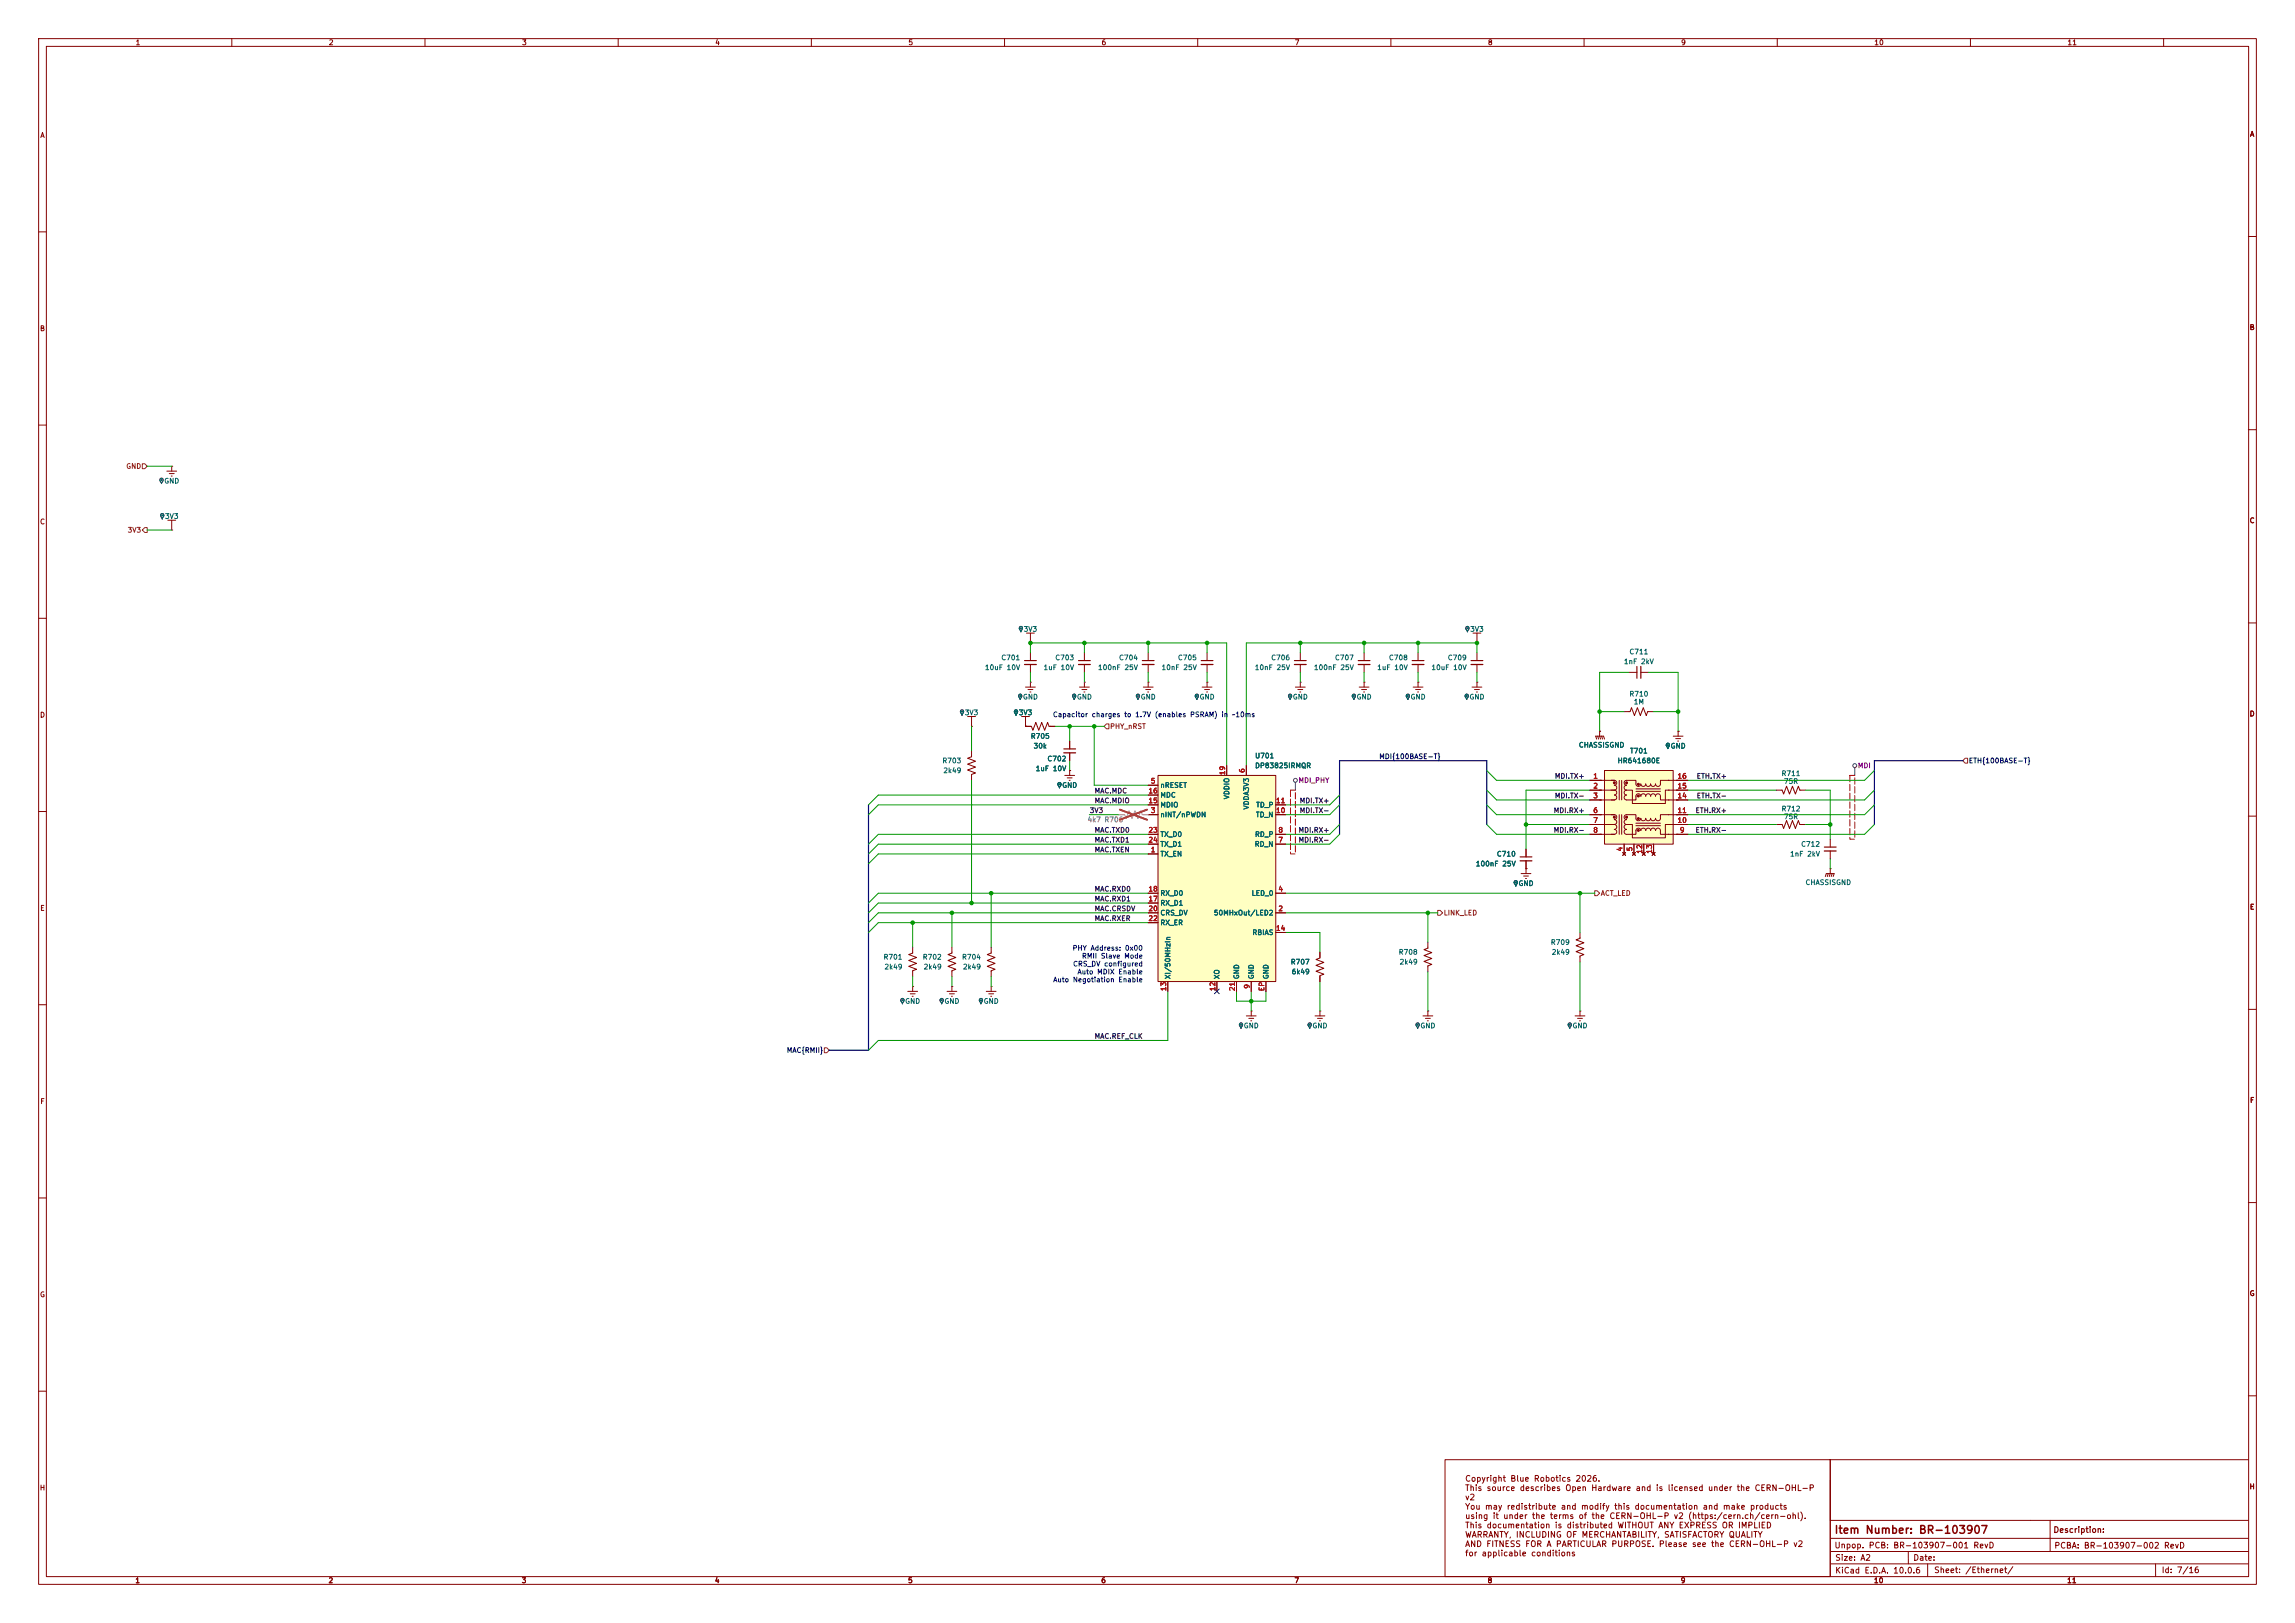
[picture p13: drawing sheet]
<svg xmlns="http://www.w3.org/2000/svg" width="594mm" height="420mm" viewBox="0 0 594 420" stroke-linecap="round" stroke-linejoin="round" font-family="sans-serif">
<defs><g id="words">
<text font-size="2" fill="#840000" x="474.7" y="397.4">Item Number: BR-103907</text>
<g font-size="1.5" fill="#840000">
<text x="379.1" y="383.8">Copyright Blue Robotics 2026.</text>
<text x="379.1" y="386.2">This source describes Open Hardware and is licensed under the CERN-OHL-P</text>
<text x="379.1" y="388.6">v2</text>
<text x="379.1" y="391">You may redistribute and modify this documentation and make products</text>
<text x="379.1" y="393.4">using it under the terms of the CERN-OHL-P v2 (https:/cern.ch/cern-ohl).</text>
<text x="379.1" y="395.8">This documentation is distributed WITHOUT ANY EXPRESS OR IMPLIED</text>
<text x="379.1" y="398.3">WARRANTY, INCLUDING OF MERCHANTABILITY, SATISFACTORY QUALITY</text>
<text x="379.1" y="400.7">AND FITNESS FOR A PARTICULAR PURPOSE. Please see the CERN-OHL-P v2</text>
<text x="474.7" y="401">Unpop. PCB: BR-103907-001 RevD</text>
<text x="531.3" y="397">Description:</text>
<text x="531.6" y="401.1">PCBA: BR-103907-002 RevD</text>
<text x="379.1" y="403.1">for applicable conditions</text>
<text x="474.9" y="404.2">Size: A2</text>
<text x="474.9" y="407.5">KiCad E.D.A. 10.0.6</text>
<text x="495.1" y="404.2">Date:</text>
<text x="500.5" y="407.4">Sheet: /Ethernet/</text>
<text x="559.4" y="407.4">Id: 7/16</text>
</g>
<g font-size="1.3" fill="#840000">
<text x="35" y="12">1</text>
<text x="85" y="12">2</text>
<text x="135" y="12">3</text>
<text x="185" y="12">4</text>
<text x="235" y="12">5</text>
<text x="285" y="12">6</text>
<text x="335" y="12">7</text>
<text x="385" y="12">8</text>
<text x="435" y="12">9</text>
<text x="485" y="12">10</text>
<text x="535" y="12">11</text>
<text x="10.3" y="36">A</text>
<text x="582.2" y="35.7">A</text>
<text x="10.2" y="86">B</text>
<text x="582.1" y="85.7">B</text>
<text x="10.2" y="136">C</text>
<text x="582.1" y="135.7">C</text>
<text x="10.2" y="186">D</text>
<text x="582.1" y="185.7">D</text>
<text x="10.3" y="236">E</text>
<text x="582.2" y="235.7">E</text>
<text x="10.3" y="286">F</text>
<text x="582.2" y="285.7">F</text>
<text x="10.2" y="336">G</text>
<text x="582.1" y="335.7">G</text>
<text x="10.2" y="386">H</text>
<text x="582.1" y="385.7">H</text>
<text x="34.9" y="410">1</text>
<text x="84.9" y="410">2</text>
<text x="134.9" y="410">3</text>
<text x="184.9" y="410">4</text>
<text x="234.9" y="410">5</text>
<text x="284.9" y="410">6</text>
<text x="334.9" y="410">7</text>
<text x="384.9" y="410">8</text>
<text x="434.9" y="410">9</text>
<text x="484.9" y="410">10</text>
<text x="534.9" y="410">11</text>
</g>
<g font-size="1.3" fill="#725600">
<text x="32.5" y="121.6">GND</text>
<text x="32.9" y="138.1">3V3</text>
<text x="287.2" y="188.9">PHY_nRST</text>
<text x="414.2" y="232.1">ACT_LED</text>
<text x="373.5" y="237.2">LINK_LED</text>
</g>
<g font-size="1.3" fill="#006464">
<text x="42.4" y="125.4">GND</text>
<text x="42.6" y="134.6">3V3</text>
<text x="264.8" y="163.8">3V3</text>
<text x="380.4" y="163.8">3V3</text>
<text x="254.8" y="173.7">10uF 10V</text>
<text x="259" y="171.1">C701</text>
<text x="270" y="173.7">1uF 10V</text>
<text x="273" y="171.1">C703</text>
<text x="284.1" y="173.7">100nF 25V</text>
<text x="289.5" y="171.1">C704</text>
<text x="300.5" y="173.7">10nF 25V</text>
<text x="304.7" y="171.1">C705</text>
<text x="324.6" y="173.7">10nF 25V</text>
<text x="328.9" y="171.1">C706</text>
<text x="339.9" y="173.7">100nF 25V</text>
<text x="345.4" y="171.1">C707</text>
<text x="356.3" y="173.7">1uF 10V</text>
<text x="359.4" y="171.1">C708</text>
<text x="370.4" y="173.7">10uF 10V</text>
<text x="374.6" y="171.1">C709</text>
<text x="420.2" y="172.2">1nF 2kV</text>
<text x="421.6" y="169.6">C711</text>
<text x="249.6" y="185.4">3V3</text>
<text x="263.5" y="185.4">3V3</text>
<text x="264.6" y="181.3">GND</text>
<text x="278.6" y="181.3">GND</text>
<text x="295.1" y="181.3">GND</text>
<text x="310.4" y="181.3">GND</text>
<text x="334.5" y="181.3">GND</text>
<text x="351" y="181.3">GND</text>
<text x="365" y="181.3">GND</text>
<text x="380.2" y="181.3">GND</text>
<text x="421.6" y="180.5">R710</text>
<text x="422.7" y="182.6">1M</text>
<text x="266.7" y="191.5">R705</text>
<text x="243.8" y="197.8">R703</text>
<text x="267.4" y="194">30k</text>
<text x="271" y="197.3">C702</text>
<text x="324.7" y="196.5">U701</text>
<text x="408.5" y="193.7">CHASSISGND</text>
<text x="418.5" y="197.8">HR641680E</text>
<text x="421.8" y="195.3">T701</text>
<text x="432.3" y="194">GND</text>
<text x="244" y="200.4">2k49</text>
<text x="267.9" y="199.8">1uF 10V</text>
<text x="324.7" y="199.1">DP83825IRMQR</text>
<text x="461" y="201.1">R711</text>
<text x="461.6" y="203.1">75R</text>
<text x="274.8" y="204.2">GND</text>
<text x="300.2" y="204.2">nRESET</text>
<text x="300.2" y="209.2">MDIO</text>
<text x="300.2" y="206.7">MDC</text>
<text x="318.5" y="207" transform="rotate(-90 318.5 207)">VDDIO</text>
<text x="323.5" y="209.6" transform="rotate(-90 323.5 209.6)">VDDA3V3</text>
<text x="325" y="209.2">TD_P</text>
<text x="300.2" y="211.8">nINT/nPWDN</text>
<text x="324.9" y="211.8">TD_N</text>
<text x="461" y="210.3">R712</text>
<text x="461.6" y="212.3">75R</text>
<text x="300.2" y="221.9">TX_EN</text>
<text x="300.2" y="216.9">TX_D0</text>
<text x="300.2" y="219.4">TX_D1</text>
<text x="324.6" y="219.4">RD_N</text>
<text x="324.7" y="216.9">RD_P</text>
<text x="387.3" y="221.9">C710</text>
<text x="463.2" y="221.9">1nF 2kV</text>
<text x="466" y="219.4">C712</text>
<text x="381.9" y="224.5">100nF 25V</text>
<text x="300.2" y="232.1">RX_D0</text>
<text x="323.8" y="232.1">LED_0</text>
<text x="392.9" y="229.6">GND</text>
<text x="467.2" y="229.3">CHASSISGND</text>
<text x="300.2" y="234.6">RX_D1</text>
<text x="300.2" y="239.7">RX_ER</text>
<text x="300.2" y="237.2">CRS_DV</text>
<text x="314" y="237.2">50MHxOut/LED2</text>
<text x="324" y="242.3">RBIAS</text>
<text x="401.3" y="244.8">R709</text>
<text x="228.5" y="248.6">R701</text>
<text x="228.8" y="251.2">2k49</text>
<text x="238.7" y="248.6">R702</text>
<text x="238.9" y="251.2">2k49</text>
<text x="248.9" y="248.6">R704</text>
<text x="249.1" y="251.2">2k49</text>
<text x="334" y="249.9">R707</text>
<text x="361.9" y="247.3">R708</text>
<text x="362.1" y="249.9">2k49</text>
<text x="401.5" y="247.3">2k49</text>
<text x="303.2" y="253.5" transform="rotate(-90 303.2 253.5)">XI/50MHzIn</text>
<text x="315.9" y="253.5" transform="rotate(-90 315.9 253.5)">XO</text>
<text x="321" y="253.5" transform="rotate(-90 321 253.5)">GND</text>
<text x="324.8" y="253.5" transform="rotate(-90 324.8 253.5)">GND</text>
<text x="328.6" y="253.5" transform="rotate(-90 328.6 253.5)">GND</text>
<text x="334.2" y="252.4">6k49</text>
<text x="234.2" y="260">GND</text>
<text x="244.3" y="260">GND</text>
<text x="254.5" y="260">GND</text>
<text x="321.8" y="266.4">GND</text>
<text x="339.6" y="266.4">GND</text>
<text x="367.5" y="266.4">GND</text>
<text x="406.9" y="266.4">GND</text>
</g>
<g font-size="1.3" fill="#0000c2">
<text x="272.4" y="185.9">Capacitor charges to 1.7V (enables PSRAM) in ~10ms</text>
<text x="277.5" y="246.3">PHY Address: 0x00</text>
<text x="277.6" y="250.4">CRS_DV configured</text>
<text x="279.9" y="248.4">RMII Slave Mode</text>
<text x="272.5" y="254.5">Auto Negotiation Enable</text>
<text x="278.7" y="252.4">Auto MDIX Enable</text>
</g>
<g font-size="1.3" fill="#000084">
<text x="356.8" y="196.7">MDI{100BASE-T}</text>
<text x="509.4" y="197.8">ETH{100BASE-T}</text>
<text x="203.5" y="272.7">MAC{RMII}</text>
</g>
<g font-size="1.3" fill="#a90000">
<text x="297.7" y="203.1">5</text>
<text x="317.4" y="200.7" transform="rotate(-90 317.4 200.7)">19</text>
<text x="322.4" y="200.1" transform="rotate(-90 322.4 200.1)">6</text>
<text x="412.2" y="201.8">1</text>
<text x="434" y="201.8">16</text>
<text x="297.1" y="208.1">15</text>
<text x="297.1" y="205.6">16</text>
<text x="330.1" y="208.1">11</text>
<text x="412.2" y="204.3">2</text>
<text x="412.2" y="206.9">3</text>
<text x="434" y="206.9">14</text>
<text x="434" y="204.3">15</text>
<text x="297.1" y="215.8">23</text>
<text x="297.7" y="210.7">3</text>
<text x="330.1" y="210.7">10</text>
<text x="330.7" y="215.8">8</text>
<text x="412.2" y="210.7">6</text>
<text x="412.2" y="213.2">7</text>
<text x="412.2" y="215.8">8</text>
<text x="434" y="213.2">10</text>
<text x="434" y="210.7">11</text>
<text x="434.6" y="215.8">9</text>
<text x="297.1" y="218.3">24</text>
<text x="297.7" y="220.8">1</text>
<text x="330.7" y="218.3">7</text>
<text x="420.2" y="220.4" transform="rotate(-90 420.2 220.4)">4</text>
<text x="422.8" y="220.4" transform="rotate(-90 422.8 220.4)">5</text>
<text x="425.3" y="221" transform="rotate(-90 425.3 221)">12</text>
<text x="427.9" y="221" transform="rotate(-90 427.9 221)">13</text>
<text x="297.1" y="233.5">17</text>
<text x="297.1" y="231">18</text>
<text x="330.7" y="231">4</text>
<text x="297.1" y="238.6">22</text>
<text x="297.1" y="236.1">20</text>
<text x="330.7" y="236.1">2</text>
<text x="330.1" y="241.2">14</text>
<text x="302.1" y="256.6" transform="rotate(-90 302.1 256.6)">13</text>
<text x="314.8" y="256.6" transform="rotate(-90 314.8 256.6)">12</text>
<text x="319.9" y="256.6" transform="rotate(-90 319.9 256.6)">21</text>
<text x="323.7" y="256" transform="rotate(-90 323.7 256)">9</text>
<text x="327.5" y="256.6" transform="rotate(-90 327.5 256.6)">EP</text>
</g>
<g font-size="1.3" fill="#840084">
<text x="336" y="202.9">MDI_PHY</text>
<text x="480.7" y="199.1">MDI</text>
</g>
<g font-size="1.3" fill="#0f0f0f">
<text x="402.3" y="201.8">MDI.TX+</text>
<text x="439" y="201.8">ETH.TX+</text>
<text x="283.2" y="205.6">MAC.MDC</text>
<text x="283.2" y="208.2">MAC.MDIO</text>
<text x="336.3" y="208.2">MDI.TX+</text>
<text x="402.3" y="206.9">MDI.TX-</text>
<text x="439" y="206.9">ETH.TX-</text>
<text x="281.9" y="210.7">3V3</text>
<text x="283.2" y="215.8">MAC.TXD0</text>
<text x="336" y="215.8">MDI.RX+</text>
<text x="336.3" y="210.7">MDI.TX-</text>
<text x="402" y="215.8">MDI.RX-</text>
<text x="402" y="210.7">MDI.RX+</text>
<text x="438.7" y="210.7">ETH.RX+</text>
<text x="438.7" y="215.8">ETH.RX-</text>
<text x="283.2" y="218.3">MAC.TXD1</text>
<text x="283.2" y="220.9">MAC.TXEN</text>
<text x="336" y="218.3">MDI.RX-</text>
<text x="283.2" y="231">MAC.RXD0</text>
<text x="283.2" y="233.6">MAC.RXD1</text>
<text x="283.2" y="236.1">MAC.CRSDV</text>
<text x="283.2" y="238.6">MAC.RXER</text>
<text x="283.2" y="269.1">MAC.REF_CLK</text>
</g>
<text font-size="1.3" fill="#939391" x="281.4" y="213.1">4k7 R706</text>
</g></defs>
<g fill="none" stroke="#840000" stroke-width=".26">
<path d="M10 10h574v400h-574zM12 12h570v396h-570zM60 10v2M110 10v2M160 10v2M210 10v2M260 10v2M310 10v2M360 10v2M410 10v2M460 10v2M510 10v2"/>
<path d="M560 10v2M10 60h2M581.9 61.2h2M10 110h2M581.9 111.2h2M10 160h2M277.7 179.7a.49 .49 0 0 1 .7 .2 .49 .49 0 0 1-.2 .7l-.2 .4-.1-.3a.64 .64 0 0 1-.2-1zM279.4 177.8h2.5M280 178.4h1.3M280.5 179.1h.3M280.7 176.5h.1M280.7 168.9v2"/>
<path d="M280.7 172v2M280.7 176.5v1.3M294.2 179.7a.49 .49 0 0 1 .7 .2 .49 .49 0 0 1-.2 .7l-.2 .4-.1-.3a.64 .64 0 0 1-.2-1zM295.9 177.8h2.5M296.5 178.4h1.3M297.1 179.1h.2M297.2 176.5h.1M297.2 168.9v2M297.2 172v2M297.2 176.5v1.3M309.5 179.7a.49 .49 0 0 1 .7 .2 .49 .49 0 0 1-.2 .7l-.2 .4-.2-.3a.64 .64 0 0 1-.1-1zM311.1 177.8h2.6"/>
<path d="M311.8 178.4h1.3M312.3 179.1h.2M312.4 176.5h.1M312.4 176.5v1.3M333.6 179.7a.49 .49 0 0 1 .7 .2 .49 .49 0 0 1-.2 .7l-.2 .4-.1-.3a.64 .64 0 0 1-.2-1zM335.3 177.8h2.5M335.9 178.4h1.3M336.4 179.1h.3M336.5 176.5h.1M336.5 168.9v2M336.5 172v2M336.5 176.5v1.3"/>
<path d="M379.3 179.7a.49 .49 0 0 1 .7 .2 .49 .49 0 0 1-.2 .7l-.2 .4-.1-.3a.64 .64 0 0 1-.2-1zM381 177.8h2.5M381.6 178.4h1.3M382.1 179.1h.3M382.3 176.5h.1M382.3 176.5v1.3M581.9 161.2h2M248.7 183.8a.49 .49 0 0 1 .7 .2 .49 .49 0 0 1-.2 .6l-.2 .5-.2-.4a.64 .64 0 0 1-.1-.9zM250.4 185.4h2.1M251.5 188h.1M251.5 185.4v2.6M265.4 188h1.6l.3 1 .8-2.1 .8 2.1 .7-2.1 .8 2.1 .7-2.1 .4 1.1h1.5"/>
<path d="M10 210h2M473.7 217.2v2M581.9 211.2h2M473.7 220.2v2.1M10 260h2M581.9 261.2h2M10 310h2M581.9 311.2h2M10 360h2M374 377.7h99.7v30.3h-99.7zM473.7 377.7h108.2M473.7 377.7v30.3"/>
<path d="M581.9 361.2h2M473.7 393.4h108.2M473.9 398.1h108M530.6 393.4v4.6M530.6 398.1v3.4M473.9 404.7h108M473.9 401.5h108M493.9 401.5v3.2M498.9 404.7v3.3M557.9 404.7v3.3"/>
</g>
<g fill="#840000" stroke="#840000" stroke-width=".26">
<circle cx="249" cy="184.2" r=".09"/>
<circle cx="379.6" cy="180.1" r=".09"/>
<circle cx="278" cy="180.1" r=".09"/>
<circle cx="333.9" cy="180.1" r=".09"/>
<circle cx="309.8" cy="180.1" r=".09"/>
<circle cx="294.5" cy="180.1" r=".09"/>
</g>
<path d="M277.7 179.7a.49 .49 0 0 1 .7 .2 .49 .49 0 0 1-.2 .7l-.2 .4-.1-.3a.64 .64 0 0 1-.2-1zM294.2 179.7a.49 .49 0 0 1 .7 .2 .49 .49 0 0 1-.2 .7l-.2 .4-.1-.3a.64 .64 0 0 1-.2-1zM309.5 179.7a.49 .49 0 0 1 .7 .2 .49 .49 0 0 1-.2 .7l-.2 .4-.2-.3a.64 .64 0 0 1-.1-1zM333.6 179.7a.49 .49 0 0 1 .7 .2 .49 .49 0 0 1-.2 .7l-.2 .4-.1-.3a.64 .64 0 0 1-.2-1zM379.3 179.7a.49 .49 0 0 1 .7 .2 .49 .49 0 0 1-.2 .7l-.2 .4-.1-.3a.64 .64 0 0 1-.2-1zM248.7 183.8a.49 .49 0 0 1 .7 .2 .49 .49 0 0 1-.2 .6l-.2 .5-.2-.4a.64 .64 0 0 1-.1-.9z" fill="none" stroke="#006464" stroke-width=".26"/>
<g fill="#006464" stroke="#006464" stroke-width=".26">
<circle cx="249" cy="184.2" r=".09"/>
<circle cx="379.6" cy="180.1" r=".09"/>
<circle cx="278" cy="180.1" r=".09"/>
<circle cx="333.9" cy="180.1" r=".09"/>
<circle cx="309.8" cy="180.1" r=".09"/>
<circle cx="294.5" cy="180.1" r=".09"/>
</g>
<path d="M279.1 170.9h3.1M295.7 170.9h3M335 170.9h3.1M472.2 219.2h3" fill="none" stroke="#840000" stroke-width=".3"/>
<path d="M279.1 172h3.1M295.7 172h3M335 172h3.1M472.2 220.2h3" fill="none" stroke="#840000" stroke-width=".33"/>
<path d="M415.3 199.4h17.8v19h-17.8z" fill="#ffffc2"/>
<g fill="none" stroke="#840000" stroke-width=".26">
<path d="M415.3 199.4h17.8v19h-17.8zM420.4 184.2h1.5l.4-1.1 .7 2.1 .8-2.1 .8 2.1 .7-2.1 .8 2.1 .4-1h1.5M411.5 201.9l6.5 .1 .4 .2v.5l-.2 .3-.4 .2 .5 .2 .2 .5-.2 .4-.5 .2M411.5 210.8l6.5 .1 .4 .2v.5l-.2 .3-.4 .2 .5 .2 .2 .5-.2 .4-.5 .2M411.5 204.5h6.3M411.5 213.4h6.3M411.5 215.9h6.3M417.8 204.5l.5 .2 .2 .4-.2 .4-.5 .2M417.8 205.7l.5 .2 .2 .4-.2 .5-.4 .2h-6.4M417.8 213.4l.5 .1 .2 .5-.2 .4-.5 .2 .5 .3 .1 .5-.6 .5M417.8 202.4v.4M417.8 211.3v.4"/>
<path d="M419.1 201.9v5.1M419.1 210.8v5.1M419.7 201.9v5.1M419.7 210.8v5.1M420.4 218.4v2.6M421 205.7l-.4 .2-.2 .5 .1 .4 .5 .2h2.4v-1.1l.5-.5 .6 .2 .2 .4 .3-.5 .5-.1 .3 .2 .2 .4 .2-.4 .5-.2 .4 .2 .1 .4 .3-.4 .5-.2 .3 .2 .2 .4 .2-.4 .4-.2 .6 .4 .1 1.2h2.2M421 202.4v.4M421 211.3v.4M421 204.5h1.5v3.4h8.5v-3.4h1.1M421 213.4h1.5v3.4h8.5v-3.4h1.1M422.9 218.4v2.6M423.4 202.8v-.9h-2.5l-.4 .3-.1 .6 .6 .4-.5 .2-.1 .5 .2 .4 .4 .2-.4 .2-.2 .5 .2 .4 .4 .1"/>
<path d="M423.4 202.9l.2 .4 .5 .2 .4-.2 .2-.4 .1 .4 .4 .2 .5-.1 .3-.5 .1 .4 .3 .2 .6-.1 .2-.5 .3 .5 .5 .1 .4-.2 .1-.4 .2 .5 .5 .1 .4-.2 .2-.4M423.4 211.7v-.9h-2.5l-.4 .2-.1 .7 .6 .4-.5 .2-.1 .5 .2 .4 .4 .2-.4 .1-.2 .6 .2 .3 .4 .2-.5 .3-.1 .5 .5 .5h2.5v-1M423.4 214.9l.2-.4 .4-.2 .5 .1 .2 .5 .1-.4 .4-.2 .5 .1 .3 .5 .2-.5 .6-.1 .3 .2 .1 .4 .3-.4 .5-.2 .3 .2 .2 .4 .2-.4 .5-.2 .5 .4 .1 1.2h2.2M423.4 204.1h6.4M423.4 204.8h6.4M423.4 213h6.4M423.4 213.7h6.4M424.1 202.8v.4M424.1 205.9v.2M424.1 211.7v.4M424.1 214.8v.2M425.4 218.4v2.6"/>
<path d="M428 218.4v2.6M431.8 201.9h5.1M431.8 204.5h5.1M431.8 207h5.1M431.8 210.8h5.1M431.8 213.4h5.1M431.8 215.9h5.1M432 201.9h-2.2v1M432 210.8h-2.2l-.1 1.2-.5 .4-.5-.2-.2-.4-.1 .4-.4 .2-.5-.2-.3-.4-.2 .5-.6 .1-.3-.2-.1-.4-.3 .4-.5 .2-.4-.2-.1-.4-.2 .4-.5 .2-.4-.2-.2-.4M420 220.6l.8 .8M420.8 220.6l-.8 .8M422.5 220.6l.8 .8"/>
<path d="M423.3 220.6l-.8 .8M425.1 220.6l.7 .8M425.8 220.6l-.7 .8M427.6 220.6l.8 .8M428.4 220.6l-.8 .8"/>
<circle cx="417.8" cy="202.6" r=".25"/>
<circle cx="417.8" cy="211.5" r=".25"/>
<circle cx="417.8" cy="202.6" r=".13"/>
<circle cx="417.8" cy="211.5" r=".13"/>
<circle cx="421" cy="202.6" r=".25"/>
<circle cx="421" cy="211.5" r=".25"/>
<circle cx="421" cy="202.6" r=".13"/>
<circle cx="421" cy="211.5" r=".13"/>
<circle cx="424.1" cy="211.8" r=".25"/>
<circle cx="424.1" cy="202.9" r=".25"/>
<circle cx="424.1" cy="214.9" r=".25"/>
<circle cx="424.1" cy="206" r=".25"/>
<circle cx="424.1" cy="202.9" r=".13"/>
<circle cx="424.1" cy="211.8" r=".13"/>
<circle cx="424.1" cy="214.9" r=".13"/>
<circle cx="424.1" cy="206" r=".13"/>
</g>
<path d="M299.7 200.7h30.5v53.3h-30.5z" fill="#ffffc2"/>
<g fill="none" stroke="#840000" stroke-width=".26">
<path d="M41.5 123.9a.49 .49 0 0 1 .7 .1 .49 .49 0 0 1-.2 .7l-.2 .4-.1-.3a.64 .64 0 0 1-.2-.9zM41.7 133a.49 .49 0 0 1 .7 .2 .49 .49 0 0 1-.2 .6l-.2 .5-.2-.4a.64 .64 0 0 1-.1-.9zM43.2 121.9h2.5M43.4 134.6h2.1M43.8 122.6h1.3M44.3 123.2h.3M44.4 120.7h.1M44.4 137.2h.1M44.4 120.7v1.2M44.4 134.6v2.6M263.8 179.7a.49 .49 0 0 1 .7 .2 .49 .49 0 0 1-.2 .7l-.2 .4-.2-.3a.64 .64 0 0 1-.1-1zM263.9 162.2a.49 .49 0 0 1 .7 .2 .49 .49 0 0 1-.2 .7l-.2 .4-.1-.4a.64 .64 0 0 1-.2-.9z"/>
<path d="M265.4 177.8h2.6M265.7 163.8h2M266.1 178.4h1.2M266.6 179.1h.2M266.7 176.5h.1M266.7 166.4h.1M266.7 163.8v2.6M266.7 168.9v2M266.7 172v2M266.7 176.5v1.3M312.4 168.9v2M312.4 172v2"/>
<path d="M350.1 179.7a.49 .49 0 0 1 .7 .2 .49 .49 0 0 1-.2 .7l-.2 .4-.1-.3a.64 .64 0 0 1-.2-1zM351.8 177.8h2.5M352.4 178.4h1.3M352.9 179.1h.3M353.1 176.5h.1M353.1 168.9v2M353.1 172v2M353.1 176.5v1.3M364.1 179.7a.49 .49 0 0 1 .7 .2 .49 .49 0 0 1-.2 .7l-.2 .4-.2-.3a.64 .64 0 0 1-.1-1zM365.8 177.8h2.5M366.4 178.4h1.3M366.9 179.1h.3"/>
<path d="M367 176.5h.1M367 168.9v2M367 172v2M367 176.5v1.3M379.5 162.2a.49 .49 0 0 1 .7 .2 .49 .49 0 0 1-.2 .7l-.2 .4-.1-.4a.64 .64 0 0 1-.2-.9zM381.3 163.8h2M382.3 166.4h.1M382.3 163.8v2.6M382.3 168.9v2M382.3 172v2M421.6 174h2.1M424.7 174h2"/>
<path d="M251.5 194.3v1.5l-1.1 .4 2.1 .8-2.1 .7 2.1 .8-2.1 .8 2.1 .7-1 .4v1.5M262.7 183.8a.49 .49 0 0 1 .7 .2 .49 .49 0 0 1-.2 .6l-.2 .5-.2-.4a.64 .64 0 0 1-.1-.9zM264.4 185.4h2M265.4 188h.1M265.4 185.4v2.6M265.4 188h1.3M271.8 188h1.2M276.9 199.4h.1M276.9 191.8v2M276.9 194.8v2.1M276.9 199.4v1.3M317.5 198.1v2.6"/>
<path d="M322.6 198.1v2.6M413.3 191.3l-.3-.8h2l.3 .8M413.5 190.5l.3 .8M414 189.2v1.3l.3 .8M414 189.2h.1M414.5 190.5l.3 .8M431.4 192.4a.49 .49 0 0 1 .7 .2 .49 .49 0 0 1-.2 .7l-.2 .4-.2-.3a.64 .64 0 0 1-.1-1zM433.1 190.5h2.5M433.7 191.1h1.3M434.2 191.8h.3M434.3 189.2h.1M434.3 189.2v1.3"/>
<path d="M273.9 202.6a.49 .49 0 0 1 .7 .2 .49 .49 0 0 1-.2 .6l-.2 .5-.1-.4a.64 .64 0 0 1-.2-.9zM275.6 200.7h2.5M276.2 201.3h1.3M276.7 201.9h.3M297.2 210.8h2.5M297.2 203.2h2.5M297.2 215.9h2.5M297.2 208.3h2.5M297.2 218.4h2.5M297.2 205.7h2.5M299.7 200.7h30.5v53.3h-30.5zM330.2 210.8h2.5"/>
<path d="M330.2 215.9h2.5M330.2 208.3h2.5M330.2 218.4h2.5M395 219.7v2M411.5 210.8h3M411.5 215.9h3M411.5 201.9h3M411.5 204.5h3M411.5 213.4h3M411.5 207h3M420.4 218.4v2.6M422.9 218.4v2.6"/>
<path d="M425.4 218.4v2.6M428 218.4v2.6M433.9 210.8h3M433.9 215.9h3M433.9 201.9h3M433.9 204.5h3M433.9 213.4h3M433.9 207h3M459.7 204.5h1.6l.3 1 .8-2 .8 2 .7-2 .8 2 .8-2 .3 1h1.6M459.7 213.4h1.6l.3 1 .8-2.1 .8 2.1 .7-2.1 .8 2.1 .8-2.1 .3 1.1h1.6M297.2 221h2.5M297.2 236.2h2.5"/>
<path d="M297.2 231.1h2.5M297.2 233.7h2.5M297.2 238.8h2.5M330.2 236.2h2.5M330.2 231.1h2.5M392 228a.49 .49 0 0 1 .7 .2 .49 .49 0 0 1-.2 .6l-.2 .5-.1-.4a.64 .64 0 0 1-.2-.9zM393.7 226.1h2.5M394.3 226.7h1.3M394.8 227.3h.3M395 224.8h.1M395 222.8v3.3M420 220.6l.8 .8"/>
<path d="M420.8 220.6l-.8 .8M422.5 220.6l.8 .8M423.3 220.6l-.8 .8M425.1 220.6l.7 .8M425.8 220.6l-.7 .8M427.6 220.6l.8 .8M428.4 220.6l-.8 .8M472.4 226.8l.3-.7h2l-.2 .7M473.2 226.1l-.3 .7M473.7 224.8v1.3l-.2 .7M473.7 224.8h.1M474.2 226.1l-.2 .7"/>
<path d="M233.3 258.5a.49 .49 0 0 1 .7 .1 .49 .49 0 0 1-.2 .7l-.2 .5-.2-.4a.64 .64 0 0 1-.1-.9zM234.9 256.5h2.6M235.6 257.2h1.3M236.1 257.8h.2M236.2 245.1v1.5l-1 .4 2 .8-2 .7 2 .8-2 .8 2 .7-1 .4v1.5M236.2 255.3h.1M236.2 255.3v1.2M243.4 258.5a.49 .49 0 0 1 .7 .1 .49 .49 0 0 1-.2 .7l-.2 .5-.1-.4a.64 .64 0 0 1-.2-.9zM245.1 256.5h2.5M245.7 257.2h1.3M246.3 257.8h.2M246.4 255.3h.1"/>
<path d="M246.4 245.1v1.5l-1 .4 2 .8-2 .7 2 .8-2 .8 2 .7-1 .4v1.5M246.4 255.3v1.2M253.6 258.5a.49 .49 0 0 1 .7 .1 .49 .49 0 0 1-.2 .7l-.2 .5-.2-.4a.64 .64 0 0 1-.1-.9zM255.3 256.5h2.5M255.9 257.2h1.3M256.4 257.8h.3M256.5 255.3h.1M256.5 245.1v1.5l-1 .4 2.1 .8-2.1 .7 2.1 .8-2.1 .8 2.1 .7-1.1 .4v1.5M256.5 255.3v1.2M302.3 254v2.5M315 254v2.5M320 254v2.5"/>
<path d="M323.8 254v2.5M327.7 254v2.5M330.2 241.3h2.5M341.6 246.4v1.5l-1 .4 2 .7-2 .8 2 .8-2 .7 2 .8-1 .4v1.5M369.6 243.8v1.6l-1 .3 2 .8-2 .8 2 .7-2 .8 2 .8-1 .3v1.6M408.9 241.3v1.5l-1 .4 2.1 .8-2.1 .7 2.1 .8-2.1 .8 2.1 .7-1.1 .4v1.5M320.9 264.8a.49 .49 0 0 1 .7 .2 .49 .49 0 0 1-.2 .7l-.2 .4-.1-.3a.64 .64 0 0 1-.2-1zM322.6 262.9h2.5M323.2 263.5h1.3M323.7 264.2h.3M323.8 261.6h.1M323.8 261.6v1.3"/>
<path d="M338.7 264.8a.49 .49 0 0 1 .7 .2 .49 .49 0 0 1-.2 .7l-.2 .4-.2-.3a.64 .64 0 0 1-.1-1zM340.4 262.9h2.5M341 263.5h1.3M341.5 264.2h.3M341.6 261.6h.1M341.6 261.6v1.3M366.6 264.8a.49 .49 0 0 1 .7 .2 .49 .49 0 0 1-.2 .7l-.2 .4-.1-.3a.64 .64 0 0 1-.2-1zM368.3 262.9h2.5M368.9 263.5h1.3M369.4 264.2h.3M369.6 261.6h.1M369.6 261.6v1.3"/>
<path d="M406 264.8a.49 .49 0 0 1 .7 .2 .49 .49 0 0 1-.2 .7l-.2 .4-.2-.3a.64 .64 0 0 1-.1-1zM407.7 262.9h2.5M408.3 263.5h1.3M408.8 264.2h.3M408.9 261.6h.1M408.9 261.6v1.3"/>
</g>
<path d="M289.6 210.8h1.5l.4 1 .7-2 .8 2 .8-2 .7 2 .8-2 .4 1h1.5" fill="none" stroke="#9c9b98" stroke-width=".26"/>
<path d="M289.8 209.5l7.1 2.6M296.9 209.5l-7.1 2.6" fill="none" stroke="#e12e31" stroke-width=".46"/>
<g fill="#840000" stroke="#840000" stroke-width=".26">
<circle cx="274.2" cy="203" r=".09"/>
<circle cx="321.2" cy="265.2" r=".09"/>
<circle cx="41.8" cy="124.2" r=".09"/>
<circle cx="263" cy="184.2" r=".09"/>
<circle cx="42" cy="133.4" r=".09"/>
<circle cx="264.1" cy="180.1" r=".09"/>
<circle cx="264.2" cy="162.6" r=".09"/>
<circle cx="243.7" cy="258.9" r=".09"/>
<circle cx="339" cy="265.2" r=".09"/>
<circle cx="366.9" cy="265.2" r=".09"/>
<circle cx="406.3" cy="265.2" r=".09"/>
<circle cx="379.8" cy="162.6" r=".09"/>
<circle cx="364.4" cy="180.1" r=".09"/>
<circle cx="431.7" cy="192.8" r=".09"/>
<circle cx="392.3" cy="228.4" r=".09"/>
<circle cx="350.4" cy="180.1" r=".09"/>
<circle cx="233.6" cy="258.9" r=".09"/>
<circle cx="253.9" cy="258.9" r=".09"/>
</g>
<g fill="none" stroke="#006464" stroke-width=".26">
<path d="M41.5 123.9a.49 .49 0 0 1 .7 .1 .49 .49 0 0 1-.2 .7l-.2 .4-.1-.3a.64 .64 0 0 1-.2-.9zM41.7 133a.49 .49 0 0 1 .7 .2 .49 .49 0 0 1-.2 .6l-.2 .5-.2-.4a.64 .64 0 0 1-.1-.9zM263.8 179.7a.49 .49 0 0 1 .7 .2 .49 .49 0 0 1-.2 .7l-.2 .4-.2-.3a.64 .64 0 0 1-.1-1zM263.9 162.2a.49 .49 0 0 1 .7 .2 .49 .49 0 0 1-.2 .7l-.2 .4-.1-.4a.64 .64 0 0 1-.2-.9zM350.1 179.7a.49 .49 0 0 1 .7 .2 .49 .49 0 0 1-.2 .7l-.2 .4-.1-.3a.64 .64 0 0 1-.2-1zM364.1 179.7a.49 .49 0 0 1 .7 .2 .49 .49 0 0 1-.2 .7l-.2 .4-.2-.3a.64 .64 0 0 1-.1-1zM379.5 162.2a.49 .49 0 0 1 .7 .2 .49 .49 0 0 1-.2 .7l-.2 .4-.1-.4a.64 .64 0 0 1-.2-.9zM262.7 183.8a.49 .49 0 0 1 .7 .2 .49 .49 0 0 1-.2 .6l-.2 .5-.2-.4a.64 .64 0 0 1-.1-.9zM431.4 192.4a.49 .49 0 0 1 .7 .2 .49 .49 0 0 1-.2 .7l-.2 .4-.2-.3a.64 .64 0 0 1-.1-1zM273.9 202.6a.49 .49 0 0 1 .7 .2 .49 .49 0 0 1-.2 .6l-.2 .5-.1-.4a.64 .64 0 0 1-.2-.9zM392 228a.49 .49 0 0 1 .7 .2 .49 .49 0 0 1-.2 .6l-.2 .5-.1-.4a.64 .64 0 0 1-.2-.9zM233.3 258.5a.49 .49 0 0 1 .7 .1 .49 .49 0 0 1-.2 .7l-.2 .5-.2-.4a.64 .64 0 0 1-.1-.9z"/>
<path d="M243.4 258.5a.49 .49 0 0 1 .7 .1 .49 .49 0 0 1-.2 .7l-.2 .5-.1-.4a.64 .64 0 0 1-.2-.9zM253.6 258.5a.49 .49 0 0 1 .7 .1 .49 .49 0 0 1-.2 .7l-.2 .5-.2-.4a.64 .64 0 0 1-.1-.9zM320.9 264.8a.49 .49 0 0 1 .7 .2 .49 .49 0 0 1-.2 .7l-.2 .4-.1-.3a.64 .64 0 0 1-.2-1zM338.7 264.8a.49 .49 0 0 1 .7 .2 .49 .49 0 0 1-.2 .7l-.2 .4-.2-.3a.64 .64 0 0 1-.1-1zM366.6 264.8a.49 .49 0 0 1 .7 .2 .49 .49 0 0 1-.2 .7l-.2 .4-.1-.3a.64 .64 0 0 1-.2-1zM406 264.8a.49 .49 0 0 1 .7 .2 .49 .49 0 0 1-.2 .7l-.2 .4-.2-.3a.64 .64 0 0 1-.1-1z"/>
</g>
<g fill="#006464" stroke="#006464" stroke-width=".26">
<circle cx="274.2" cy="203" r=".09"/>
<circle cx="321.2" cy="265.2" r=".09"/>
<circle cx="41.8" cy="124.2" r=".09"/>
<circle cx="263" cy="184.2" r=".09"/>
<circle cx="42" cy="133.4" r=".09"/>
<circle cx="264.1" cy="180.1" r=".09"/>
<circle cx="264.2" cy="162.6" r=".09"/>
<circle cx="243.7" cy="258.9" r=".09"/>
<circle cx="339" cy="265.2" r=".09"/>
<circle cx="366.9" cy="265.2" r=".09"/>
<circle cx="406.3" cy="265.2" r=".09"/>
<circle cx="379.8" cy="162.6" r=".09"/>
<circle cx="364.4" cy="180.1" r=".09"/>
<circle cx="431.7" cy="192.8" r=".09"/>
<circle cx="392.3" cy="228.4" r=".09"/>
<circle cx="350.4" cy="180.1" r=".09"/>
<circle cx="233.6" cy="258.9" r=".09"/>
<circle cx="253.9" cy="258.9" r=".09"/>
</g>
<path d="M265.2 170.9h3M310.9 170.9h3M351.5 170.9h3.1M365.5 170.9h3.1M380.7 170.9h3.1M423.7 172.5v3M275.3 193.8h3.1M393.4 221.7h3.1" fill="none" stroke="#840000" stroke-width=".3"/>
<path d="M265.2 172h3M310.9 172h3M351.5 172h3.1M365.5 172h3.1M380.7 172h3.1M424.7 172.5v3M275.3 194.8h3.1M393.4 222.8h3.1" fill="none" stroke="#840000" stroke-width=".33"/>
<g fill="none" stroke="#484848" stroke-width=".26">
<path d="M480.1 198.6v2.1M335.3 202.4v2.1"/>
<circle cx="480.1" cy="198.1" r=".51"/>
<circle cx="335.3" cy="201.9" r=".51"/>
</g>
<path d="M334 204.5v16.5h1.3v-16.5h-1.3M478.8 200.7v16.5h1.3v-16.5h-1.3" fill="none" stroke="#f00" stroke-width=".26" stroke-dasharray="1.7 .6"/>
<path d="M36.8 120h.7l.6 .7-.6 .6h-.7zM37.5 136.5h.6v1.3h-.6l-.7-.6zM286.4 187.3h.6v1.3h-.6l-.7-.6zM508.6 196.2h.7v1.3h-.7l-.6-.6zM372.1 235.6h.6l.7 .6-.7 .7h-.6zM412.7 230.5h.7l.6 .6-.6 .7h-.7zM213.4 271.1h.6l.6 .7-.6 .6h-.6z" fill="none" stroke="#725600" stroke-width=".26"/>
<path d="M508 196.9h-22.9v16.5M224.8 208.3v63.5h-10.2M384.8 213.4v-16.5h-38.1v19" fill="none" stroke="#000084" stroke-width=".3"/>
<g fill="none" stroke="#009600" stroke-width=".26">
<path d="M38.1 120.7h6.3M38.1 137.2h6.3M266.7 168.9v-2.5h50.8v31.7M266.7 174v2.5M280.7 166.4v2.5M280.7 174v2.5M297.2 166.4v2.5M297.2 174v2.5M312.4 166.4v2.5M312.4 174v2.5M336.5 166.4v2.5M336.5 174v2.5"/>
<path d="M353.1 166.4v2.5M353.1 174v2.5M367 166.4v2.5M367 174v2.5M382.3 168.9v-2.5h-59.7v31.7M382.3 174v2.5M421.6 174h-7.6v15.2M426.7 174h7.6v15.2M251.5 188v6.3M273 188h12.7M276.9 188v3.8M276.9 196.9v2.5"/>
<path d="M283.2 188v15.2h14M384.8 199.4l2.5 2.5h24.2M414 184.2h6.4M428 184.2h6.3M485.1 199.4l-2.5 2.5h-45.7M251.5 201.9v31.8M281.9 210.8h7.7M297.2 208.3h-69.9l-2.5 2.5M297.2 215.9h-69.9l-2.5 2.5M297.2 218.4h-69.9l-2.5 2.6M297.2 205.7h-69.9l-2.5 2.6M346.7 205.7l-2.5 2.6h-11.5"/>
<path d="M346.7 213.4l-2.5 2.5h-11.5M346.7 208.3l-2.5 2.5h-11.5M346.7 215.9l-2.5 2.5h-11.5M384.8 213.4l2.5 2.5h24.2M384.8 208.3l2.5 2.5h24.2M384.8 204.5l2.5 2.5h24.2M395 213.4h16.5M411.5 204.5h-16.5v15.2M436.9 204.5h22.8M436.9 213.4h22.8M467.4 204.5h6.3v12.7M467.4 213.4h6.3"/>
<path d="M485.1 213.4l-2.5 2.5h-45.7M485.1 208.3l-2.5 2.5h-45.7M485.1 204.5l-2.5 2.5h-45.7M236.2 238.8v6.3M246.4 236.2v8.9M256.5 231.1v14M297.2 231.1h-69.9l-2.5 2.6M297.2 238.8h-69.9l-2.5 2.5M297.2 236.2h-69.9l-2.5 2.6M297.2 233.7h-69.9l-2.5 2.5M297.2 221h-69.9l-2.5 2.5M332.7 231.1h80"/>
<path d="M332.7 236.2h39.4M369.6 236.2v7.6M408.9 231.1v10.2M473.7 222.3v2.5M236.2 252.7v2.6M246.4 252.7v2.6M256.5 252.7v2.6M302.3 256.5v12.7h-75l-2.5 2.6M320 256.5v2.6h7.7v-2.6M323.8 256.5v5.1M332.7 241.3h8.9v5.1M341.6 254v7.6"/>
<path d="M369.6 251.5v10.1M408.9 248.9v12.7"/>
</g>
<path d="M314.4 255.9l1.2 1.2M315.6 255.9l-1.2 1.2" fill="none" stroke="#000084" stroke-width=".26"/>
<g fill="#009600" stroke="#009600" stroke-width=".26">
<circle cx="280.7" cy="166.4" r=".46"/>
<circle cx="283.2" cy="188" r=".46"/>
<circle cx="276.9" cy="188" r=".46"/>
<circle cx="297.2" cy="166.4" r=".46"/>
<circle cx="312.4" cy="166.4" r=".46"/>
<circle cx="414" cy="184.2" r=".46"/>
<circle cx="434.3" cy="184.2" r=".46"/>
<circle cx="473.7" cy="213.4" r=".46"/>
<circle cx="246.4" cy="236.2" r=".46"/>
<circle cx="236.2" cy="238.8" r=".46"/>
<circle cx="266.7" cy="166.4" r=".46"/>
<circle cx="395" cy="213.4" r=".46"/>
<circle cx="382.3" cy="166.4" r=".46"/>
<circle cx="367" cy="166.4" r=".46"/>
<circle cx="336.5" cy="166.4" r=".46"/>
<circle cx="353.1" cy="166.4" r=".46"/>
<circle cx="256.5" cy="231.1" r=".46"/>
<circle cx="251.5" cy="233.7" r=".46"/>
<circle cx="323.8" cy="259.1" r=".46"/>
<circle cx="369.6" cy="236.2" r=".46"/>
<circle cx="408.9" cy="231.1" r=".46"/>
</g>
<use href="#words"/>
</svg>
